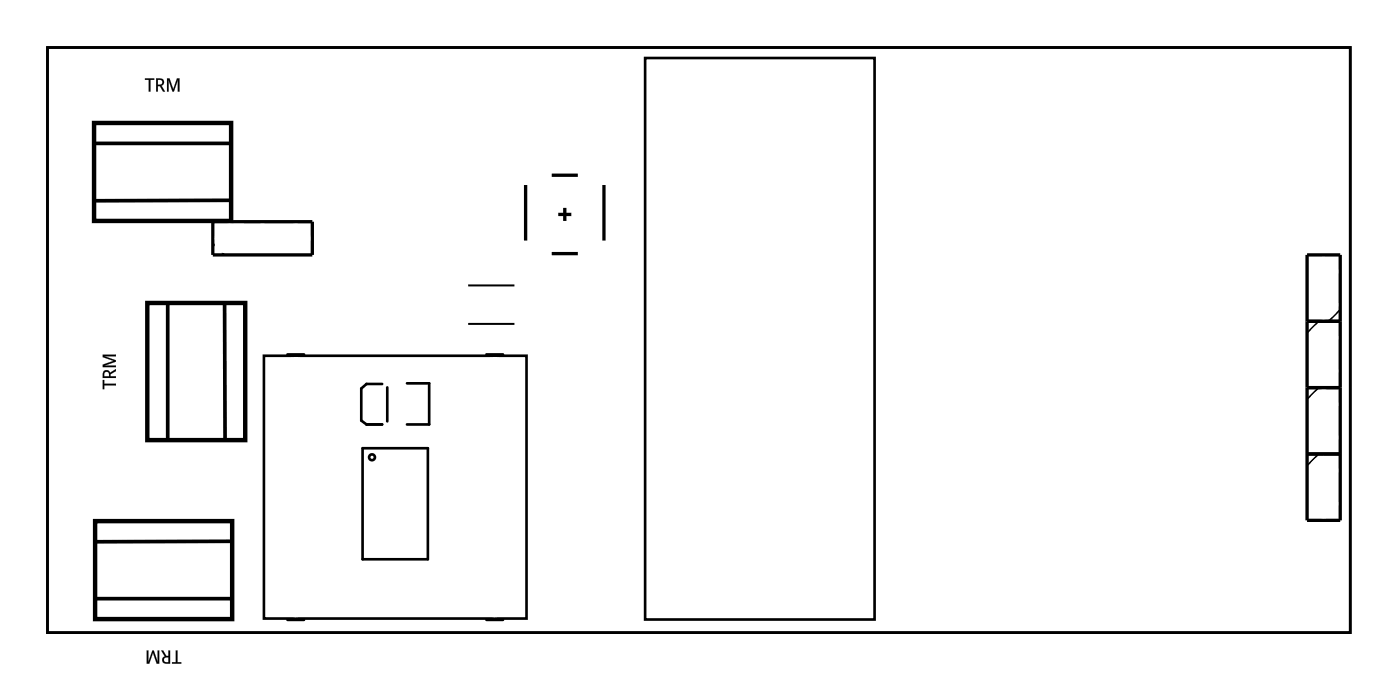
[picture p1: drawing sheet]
<svg xmlns="http://www.w3.org/2000/svg" width="107mm" height="52mm" viewBox="0 0 107 52" stroke-linecap="round" stroke-linejoin="round" font-family="sans-serif">
<g fill="none" stroke="#000" stroke-width=".2">
<path d="M3.6 3.6h99.8v44.8h-99.8zM49.4 4.4h17.6v43h-17.6zM20.2 27.2h20.1v20.2h-20.1zM22 27.1h1.3M27.8 34.3h5v8.5h-5zM29.3 29.4h-1.2l-.4 .3v2.5l.4 .3h1.2M29.7 29.7v2.6M31.2 29.3h1.7v3.2h-1.7M37.3 27.1h1.2M22 47.5h1.3M37.3 47.5h1.2"/>
<circle cx="28.5" cy="35" r=".22"/>
</g>
<g fill="#000">
<path d="M34.4 21.8h.9v3.1h-.9zM40 21.8h.8v3.1h-.8z"/>
<path d="M3.6 3.6h99.8v44.8h-99.8zM3.6 3.6v44.8h99.8v-44.8z"/>
<path d="M11.1 6h.7v.1h-.3v.9h-.1v-.9h-.3zM12 6a.43 .43 0 0 1 .6 .3l-.2 .3 .2 .4h-.1l-.3-.4h-.1v.4h-.1zM12.1 6.1v.4a.22 .22 0 0 0 .3-.2 .22 .22 0 0 0-.3-.2zM12.8 6h.2l.3 .8 .3-.8h.1v1h-.1v-.9l-.3 .9h-.1l-.3-.9v.9h-.1z"/>
<path d="M11.1 6h.7v.1h-.3v.9h-.1v-.9h-.3zM11.1 6v.1h.3v.9h.1v-.9h.3v-.1zM12 6a.44 .44 0 0 1 .6 .3l-.1 .2-.1 .1 .3 .4h-.2l-.3-.4h-.1v.4h-.1zM12 6v1h.1v-.4h.2l.2 .4h.1l-.2-.4v-.1a.28 .28 0 0 0 .1-.3 .28 .28 0 0 0-.3-.2zM12.1 6.1v.4h.1a.2 .2 0 0 0 .2-.3 .2 .2 0 0 0-.3-.1zM12.1 6.1a.23 .23 0 0 1 .3 .2 .23 .23 0 0 1-.3 .2zM12.8 6h.2l.3 .8 .3-.8h.2v1h-.2v-.9l-.3 .9h-.1l-.3-.9v.9h-.1zM12.8 6v1h.1v-.9l.3 .9h.1l.3-.9v.9h.1v-1h-.1l-.3 .8-.3-.8z"/>
<path d="M7.9 29.1h.1v.3h.9v.1h-.9v.3h-.1zM7.9 28.4a.29 .29 0 0 1 .5 .1l.5-.2v.1l-.4 .3v.1h.4v.1h-1zM8 28.5v.3h.4l-.1-.3zM7.9 27.2h1v.1h-.9l.9 .3v.1l-.9 .3h.9v.1h-1v-.2l.8-.3-.8-.3z"/>
<path d="M7.9 29.1h.1v.3h.9v.1h-.9v.3h-.1zM7.9 29.1v.7h.1v-.3h.9v-.1h-.9v-.3zM7.9 28.4a.28 .28 0 0 1 .5 .1l.5-.3v.2l-.4 .3v.1h.4v.1h-1zM7.9 28.4v.5h1v-.1h-.4v-.2l.4-.2v-.1l-.5 .2a.28 .28 0 0 0-.5-.1zM8 28.5v.3h.4l-.1-.3zM8 28.5h.3l.1 .3h-.4zM7.9 27.1h1v.2h-.9l.9 .3v.1l-.9 .3h.9v.1h-1v-.2l.8-.3-.8-.3zM7.9 27.2v.1l.8 .3-.8 .3v.2h1v-.1h-.9l.9-.3v-.1l-.9-.3h.9v-.1z"/>
<path d="M13.5 49.8h.1v.9h.3v.1h-.7v-.1h.3zM12.3 49.8h.2l.2 .4h.2v-.4h.1v1a.43 .43 0 0 1-.6-.3l.2-.2zM12.6 50.4v.2l.3 .1v-.4zM11.2 49.8h.2v.9l.3-.9h.1l.3 .9v-.9h.1v1h-.2l-.3-.8-.3 .8h-.2z"/>
<path d="M13.5 49.8h.1v.9h.3v.1h-.7v-.1h.3zM13.5 49.8v.9h-.3v.1h.7v-.1h-.3v-.9zM12.3 49.8h.2l.2 .4h.2v-.4h.1v1a.44 .44 0 0 1-.6-.3l.1-.2h.1zM12.3 49.8l.3 .5a.28 .28 0 0 0-.1 .3 .28 .28 0 0 0 .3 .2h.2v-1h-.1v.4h-.2l-.2-.4zM12.6 50.4v.2l.3 .1v-.4zM12.6 50.4l.3-.1v.4l-.3-.1zM11.2 49.8h.2v.9l.3-.9h.1l.3 .9v-.9h.1v1h-.2l-.3-.8-.3 .8h-.2zM11.2 49.8v1h.2l.3-.8 .3 .8h.2v-1h-.1v.9l-.3-.9h-.1l-.3 .9v-.9z"/>
</g>
<path d="M7.2 9.4h10.5v7.5h-10.5zM7.3 39.9h10.5v7.5h-10.5zM11.3 23.2h7.5v10.5h-7.5z" fill="none" stroke="#000" stroke-width=".34"/>
<path d="M7.3 11h10.3M17.7 15.3l-10.4 .1M12.8 23.3v10.3M17.2 23.2v10.4M7.3 45.8h10.4M17.7 41.4l-10.4 .1" fill="none" stroke="#000" stroke-width=".28"/>
<path d="M16.3 17h7.6v2.5h-7.6zM40.3 14.2v4.2M42.3 13.4h2M42.3 19.4h2M42.8 16.4h1M43.3 15.9v1M46.3 14.2v4.2M100.1 19.5h2.6v20.3h-2.6zM100.1 24.6h2.6M100.1 34.8h2.6M100.1 29.7h2.6" fill="none" stroke="#000" stroke-width=".25"/>
<path d="M16.3 18.6l.9 .9M101 34.8l-.9 .8M101 24.6l-.9 .9M101 29.7l-.9 .9M102.7 23.7l-.9 .9" fill="none" stroke="#000" stroke-width=".13"/>
<path d="M35.2 24.8h4.8M35.2 21.9h4.8" fill="none" stroke="#000" stroke-width=".15"/>
<circle cx="15" cy="25.9" r=".84" fill="#fff"/>
<circle cx="15" cy="25.9" r=".84" fill="none" stroke="#fff" stroke-width=".79" stroke-linecap="butt"/>
<circle cx="15" cy="30.9" r=".84" fill="#fff"/>
<circle cx="15" cy="30.9" r=".84" fill="none" stroke="#fff" stroke-width=".79" stroke-linecap="butt"/>
<circle cx="15" cy="13.2" r=".84" fill="#fff"/>
<circle cx="15" cy="13.2" r=".84" fill="none" stroke="#fff" stroke-width=".79" stroke-linecap="butt"/>
<circle cx="10" cy="13.2" r=".84" fill="#fff"/>
<circle cx="10" cy="13.2" r=".84" fill="none" stroke="#fff" stroke-width=".79" stroke-linecap="butt"/>
<circle cx="10" cy="43.6" r=".84" fill="#fff"/>
<circle cx="10" cy="43.6" r=".84" fill="none" stroke="#fff" stroke-width=".79" stroke-linecap="butt"/>
<circle cx="15" cy="43.6" r=".84" fill="#fff"/>
<circle cx="15" cy="43.6" r=".84" fill="none" stroke="#fff" stroke-width=".79" stroke-linecap="butt"/>
<circle cx="101.4" cy="36" r=".74" fill="#fff"/>
<circle cx="101.4" cy="36" r=".74" fill="none" stroke="#fff" stroke-width=".76" stroke-linecap="butt"/>
<circle cx="101.4" cy="38.6" r=".74" fill="#fff"/>
<circle cx="101.4" cy="38.6" r=".74" fill="none" stroke="#fff" stroke-width=".76" stroke-linecap="butt"/>
<circle cx="45.5" cy="13.2" r=".7" fill="#fff"/>
<circle cx="45.5" cy="13.2" r=".7" fill="none" stroke="#fff" stroke-width=".76" stroke-linecap="butt"/>
<circle cx="45.5" cy="19.7" r=".7" fill="#fff"/>
<circle cx="45.5" cy="19.7" r=".7" fill="none" stroke="#fff" stroke-width=".76" stroke-linecap="butt"/>
<circle cx="41" cy="13.2" r=".7" fill="#fff"/>
<circle cx="41" cy="13.2" r=".7" fill="none" stroke="#fff" stroke-width=".76" stroke-linecap="butt"/>
<circle cx="41" cy="19.7" r=".7" fill="#fff"/>
<circle cx="41" cy="19.7" r=".7" fill="none" stroke="#fff" stroke-width=".76" stroke-linecap="butt"/>
<path d="M16.8 17.5h1.5v1.5h-1.5z" fill="#fff"/>
<path d="M16.8 17.5h1.5v1.5h-1.5z" fill="none" stroke="#fff" stroke-width=".76" stroke-linecap="butt"/>
<circle cx="17.6" cy="18.2" r=".74" fill="#fff"/>
<circle cx="17.6" cy="18.2" r=".74" fill="none" stroke="#fff" stroke-width=".76" stroke-linecap="butt"/>
<circle cx="20.1" cy="18.2" r=".74" fill="#fff"/>
<circle cx="20.1" cy="18.2" r=".74" fill="none" stroke="#fff" stroke-width=".76" stroke-linecap="butt"/>
<circle cx="22.7" cy="18.2" r=".74" fill="#fff"/>
<circle cx="22.7" cy="18.2" r=".74" fill="none" stroke="#fff" stroke-width=".76" stroke-linecap="butt"/>
<circle cx="101.4" cy="23.3" r=".74" fill="#fff"/>
<circle cx="101.4" cy="23.3" r=".74" fill="none" stroke="#fff" stroke-width=".76" stroke-linecap="butt"/>
<circle cx="101.4" cy="20.8" r=".74" fill="#fff"/>
<circle cx="101.4" cy="20.8" r=".74" fill="none" stroke="#fff" stroke-width=".76" stroke-linecap="butt"/>
<circle cx="101.4" cy="25.9" r=".74" fill="#fff"/>
<circle cx="101.4" cy="25.9" r=".74" fill="none" stroke="#fff" stroke-width=".76" stroke-linecap="butt"/>
<circle cx="101.4" cy="28.4" r=".74" fill="#fff"/>
<circle cx="101.4" cy="28.4" r=".74" fill="none" stroke="#fff" stroke-width=".76" stroke-linecap="butt"/>
<circle cx="101.4" cy="30.9" r=".74" fill="#fff"/>
<circle cx="101.4" cy="30.9" r=".74" fill="none" stroke="#fff" stroke-width=".76" stroke-linecap="butt"/>
<circle cx="101.4" cy="33.5" r=".74" fill="#fff"/>
<circle cx="101.4" cy="33.5" r=".74" fill="none" stroke="#fff" stroke-width=".76" stroke-linecap="butt"/>
<path d="M39.5 21.7h1.8v3.2h-1.8z" fill="#fff"/>
<path d="M39.5 21.7h1.8v3.2h-1.8z" fill="none" stroke="#fff" stroke-width=".25"/>
<path d="M33.9 21.7h1.8v3.2h-1.8z" fill="#fff"/>
<path d="M33.9 21.7h1.8v3.2h-1.8z" fill="none" stroke="#fff" stroke-width=".25"/>
<circle cx="50.6" cy="8.2" r=".67" fill="#fff"/>
<circle cx="50.6" cy="8.2" r=".67" fill="none" stroke="#fff" stroke-width=".69" stroke-linecap="butt"/>
<path d="M49.9 7.5h1.4v1.3h-1.4z" fill="#fff"/>
<path d="M49.9 7.5h1.4v1.3h-1.4z" fill="none" stroke="#fff" stroke-width=".69" stroke-linecap="butt"/>
<circle cx="50.6" cy="10.7" r=".67" fill="#fff"/>
<circle cx="50.6" cy="10.7" r=".67" fill="none" stroke="#fff" stroke-width=".69" stroke-linecap="butt"/>
<circle cx="50.6" cy="13.2" r=".67" fill="#fff"/>
<circle cx="50.6" cy="13.2" r=".67" fill="none" stroke="#fff" stroke-width=".69" stroke-linecap="butt"/>
<circle cx="50.6" cy="15.8" r=".67" fill="#fff"/>
<circle cx="50.6" cy="15.8" r=".67" fill="none" stroke="#fff" stroke-width=".69" stroke-linecap="butt"/>
<circle cx="50.6" cy="18.3" r=".67" fill="#fff"/>
<circle cx="50.6" cy="18.3" r=".67" fill="none" stroke="#fff" stroke-width=".69" stroke-linecap="butt"/>
<circle cx="50.6" cy="20.9" r=".67" fill="#fff"/>
<circle cx="50.6" cy="20.9" r=".67" fill="none" stroke="#fff" stroke-width=".69" stroke-linecap="butt"/>
<circle cx="50.6" cy="23.4" r=".67" fill="#fff"/>
<circle cx="50.6" cy="23.4" r=".67" fill="none" stroke="#fff" stroke-width=".69" stroke-linecap="butt"/>
<circle cx="50.6" cy="25.9" r=".67" fill="#fff"/>
<circle cx="50.6" cy="25.9" r=".67" fill="none" stroke="#fff" stroke-width=".69" stroke-linecap="butt"/>
<circle cx="50.6" cy="28.5" r=".67" fill="#fff"/>
<circle cx="50.6" cy="28.5" r=".67" fill="none" stroke="#fff" stroke-width=".69" stroke-linecap="butt"/>
<circle cx="50.6" cy="31" r=".67" fill="#fff"/>
<circle cx="50.6" cy="31" r=".67" fill="none" stroke="#fff" stroke-width=".69" stroke-linecap="butt"/>
<circle cx="50.6" cy="33.6" r=".67" fill="#fff"/>
<circle cx="50.6" cy="33.6" r=".67" fill="none" stroke="#fff" stroke-width=".69" stroke-linecap="butt"/>
<circle cx="50.6" cy="36.1" r=".67" fill="#fff"/>
<circle cx="50.6" cy="36.1" r=".67" fill="none" stroke="#fff" stroke-width=".69" stroke-linecap="butt"/>
<circle cx="50.6" cy="38.6" r=".67" fill="#fff"/>
<circle cx="50.6" cy="38.6" r=".67" fill="none" stroke="#fff" stroke-width=".69" stroke-linecap="butt"/>
<circle cx="50.6" cy="41.2" r=".67" fill="#fff"/>
<circle cx="50.6" cy="41.2" r=".67" fill="none" stroke="#fff" stroke-width=".69" stroke-linecap="butt"/>
<circle cx="50.6" cy="43.7" r=".67" fill="#fff"/>
<circle cx="50.6" cy="43.7" r=".67" fill="none" stroke="#fff" stroke-width=".69" stroke-linecap="butt"/>
<circle cx="65.8" cy="8.2" r=".67" fill="#fff"/>
<circle cx="65.8" cy="8.2" r=".67" fill="none" stroke="#fff" stroke-width=".69" stroke-linecap="butt"/>
<circle cx="65.8" cy="10.7" r=".67" fill="#fff"/>
<circle cx="65.8" cy="10.7" r=".67" fill="none" stroke="#fff" stroke-width=".69" stroke-linecap="butt"/>
<circle cx="65.8" cy="13.2" r=".67" fill="#fff"/>
<circle cx="65.8" cy="13.2" r=".67" fill="none" stroke="#fff" stroke-width=".69" stroke-linecap="butt"/>
<circle cx="65.8" cy="15.8" r=".67" fill="#fff"/>
<circle cx="65.8" cy="15.8" r=".67" fill="none" stroke="#fff" stroke-width=".69" stroke-linecap="butt"/>
<circle cx="65.8" cy="18.3" r=".67" fill="#fff"/>
<circle cx="65.8" cy="18.3" r=".67" fill="none" stroke="#fff" stroke-width=".69" stroke-linecap="butt"/>
<circle cx="65.8" cy="20.9" r=".67" fill="#fff"/>
<circle cx="65.8" cy="20.9" r=".67" fill="none" stroke="#fff" stroke-width=".69" stroke-linecap="butt"/>
<circle cx="65.8" cy="23.4" r=".67" fill="#fff"/>
<circle cx="65.8" cy="23.4" r=".67" fill="none" stroke="#fff" stroke-width=".69" stroke-linecap="butt"/>
<circle cx="65.8" cy="25.9" r=".67" fill="#fff"/>
<circle cx="65.8" cy="25.9" r=".67" fill="none" stroke="#fff" stroke-width=".69" stroke-linecap="butt"/>
<circle cx="65.8" cy="28.5" r=".67" fill="#fff"/>
<circle cx="65.8" cy="28.5" r=".67" fill="none" stroke="#fff" stroke-width=".69" stroke-linecap="butt"/>
<circle cx="65.8" cy="31" r=".67" fill="#fff"/>
<circle cx="65.8" cy="31" r=".67" fill="none" stroke="#fff" stroke-width=".69" stroke-linecap="butt"/>
<circle cx="65.8" cy="33.6" r=".67" fill="#fff"/>
<circle cx="65.8" cy="33.6" r=".67" fill="none" stroke="#fff" stroke-width=".69" stroke-linecap="butt"/>
<circle cx="65.8" cy="36.1" r=".67" fill="#fff"/>
<circle cx="65.8" cy="36.1" r=".67" fill="none" stroke="#fff" stroke-width=".69" stroke-linecap="butt"/>
<circle cx="65.8" cy="38.6" r=".67" fill="#fff"/>
<circle cx="65.8" cy="38.6" r=".67" fill="none" stroke="#fff" stroke-width=".69" stroke-linecap="butt"/>
<circle cx="65.8" cy="41.2" r=".67" fill="#fff"/>
<circle cx="65.8" cy="41.2" r=".67" fill="none" stroke="#fff" stroke-width=".69" stroke-linecap="butt"/>
<circle cx="65.8" cy="43.7" r=".67" fill="#fff"/>
<circle cx="65.8" cy="43.7" r=".67" fill="none" stroke="#fff" stroke-width=".69" stroke-linecap="butt"/>
<circle cx="22.7" cy="46.2" r=".72" fill="#fff"/>
<circle cx="22.7" cy="46.2" r=".72" fill="none" stroke="#fff" stroke-width=".69" stroke-linecap="butt"/>
<path d="M21 45.5h3.3v1.4h-3.3zM21.9 46.2a.75 .75 0 0 0 1.5 0 .75 .75 0 0 0-1.5 0z" fill="#fff"/>
<g fill="none" stroke="#fff" stroke-width=".25">
<path d="M21 45.5h3.3v1.4h-3.3z"/>
<circle cx="22.7" cy="46.2" r=".72"/>
</g>
<circle cx="22.7" cy="43.6" r=".72" fill="#fff"/>
<circle cx="22.7" cy="43.6" r=".72" fill="none" stroke="#fff" stroke-width=".69" stroke-linecap="butt"/>
<path d="M21 42.9h3.3v1.5h-3.3zM21.9 43.6a.75 .75 0 0 0 1.5 0 .75 .75 0 0 0-1.5 0z" fill="#fff"/>
<g fill="none" stroke="#fff" stroke-width=".25">
<path d="M21 42.9h3.3v1.5h-3.3z"/>
<circle cx="22.7" cy="43.6" r=".72"/>
</g>
<circle cx="22.7" cy="41.1" r=".72" fill="#fff"/>
<circle cx="22.7" cy="41.1" r=".72" fill="none" stroke="#fff" stroke-width=".69" stroke-linecap="butt"/>
<path d="M21 40.4h3.3v1.4h-3.3zM21.9 41.1a.75 .75 0 0 0 1.5 0 .75 .75 0 0 0-1.5 0z" fill="#fff"/>
<g fill="none" stroke="#fff" stroke-width=".25">
<path d="M21 40.4h3.3v1.4h-3.3z"/>
<circle cx="22.7" cy="41.1" r=".72"/>
</g>
<circle cx="22.7" cy="38.6" r=".72" fill="#fff"/>
<circle cx="22.7" cy="38.6" r=".72" fill="none" stroke="#fff" stroke-width=".69" stroke-linecap="butt"/>
<path d="M21 37.8h3.3v1.5h-3.3zM21.9 38.6a.75 .75 0 0 0 1.5 0 .75 .75 0 0 0-1.5 0z" fill="#fff"/>
<g fill="none" stroke="#fff" stroke-width=".25">
<path d="M21 37.8h3.3v1.5h-3.3z"/>
<circle cx="22.7" cy="38.6" r=".72"/>
</g>
<circle cx="22.7" cy="36" r=".72" fill="#fff"/>
<circle cx="22.7" cy="36" r=".72" fill="none" stroke="#fff" stroke-width=".69" stroke-linecap="butt"/>
<path d="M21 35.3h3.3v1.4h-3.3zM21.9 36a.75 .75 0 0 0 1.5 0 .75 .75 0 0 0-1.5 0z" fill="#fff"/>
<g fill="none" stroke="#fff" stroke-width=".25">
<path d="M21 35.3h3.3v1.4h-3.3z"/>
<circle cx="22.7" cy="36" r=".72"/>
</g>
<circle cx="22.7" cy="33.5" r=".72" fill="#fff"/>
<circle cx="22.7" cy="33.5" r=".72" fill="none" stroke="#fff" stroke-width=".69" stroke-linecap="butt"/>
<path d="M21 32.8h3.3v1.4h-3.3zM21.9 33.5a.75 .75 0 0 0 1.5 0 .75 .75 0 0 0-1.5 0z" fill="#fff"/>
<g fill="none" stroke="#fff" stroke-width=".25">
<path d="M21 32.8h3.3v1.4h-3.3z"/>
<circle cx="22.7" cy="33.5" r=".72"/>
</g>
<circle cx="22.7" cy="30.9" r=".72" fill="#fff"/>
<circle cx="22.7" cy="30.9" r=".72" fill="none" stroke="#fff" stroke-width=".69" stroke-linecap="butt"/>
<path d="M21 30.2h3.3v1.5h-3.3zM21.9 30.9a.75 .75 0 0 0 1.5 0 .75 .75 0 0 0-1.5 0z" fill="#fff"/>
<g fill="none" stroke="#fff" stroke-width=".25">
<path d="M21 30.2h3.3v1.5h-3.3z"/>
<circle cx="22.7" cy="30.9" r=".72"/>
</g>
<circle cx="22.7" cy="28.4" r=".72" fill="#fff"/>
<circle cx="22.7" cy="28.4" r=".72" fill="none" stroke="#fff" stroke-width=".69" stroke-linecap="butt"/>
<path d="M21 27.7h3.3v1.4h-3.3zM21.9 28.4a.75 .75 0 0 0 1.5 0 .75 .75 0 0 0-1.5 0z" fill="#fff"/>
<g fill="none" stroke="#fff" stroke-width=".25">
<path d="M21 27.7h3.3v1.4h-3.3z"/>
<circle cx="22.7" cy="28.4" r=".72"/>
</g>
<circle cx="37.9" cy="28.4" r=".72" fill="#fff"/>
<circle cx="37.9" cy="28.4" r=".72" fill="none" stroke="#fff" stroke-width=".69" stroke-linecap="butt"/>
<path d="M36.2 27.7h3.4v1.4h-3.4zM37.2 28.4a.72 .72 0 0 0 1.4 0 .72 .72 0 0 0-1.4 0z" fill="#fff"/>
<g fill="none" stroke="#fff" stroke-width=".25">
<path d="M36.2 27.7h3.4v1.4h-3.4z"/>
<circle cx="37.9" cy="28.4" r=".72"/>
</g>
<circle cx="37.9" cy="30.9" r=".72" fill="#fff"/>
<circle cx="37.9" cy="30.9" r=".72" fill="none" stroke="#fff" stroke-width=".69" stroke-linecap="butt"/>
<path d="M36.2 30.2h3.4v1.5h-3.4zM37.2 30.9a.72 .72 0 0 0 1.4 0 .72 .72 0 0 0-1.4 0z" fill="#fff"/>
<g fill="none" stroke="#fff" stroke-width=".25">
<path d="M36.2 30.2h3.4v1.5h-3.4z"/>
<circle cx="37.9" cy="30.9" r=".72"/>
</g>
<circle cx="37.9" cy="33.5" r=".72" fill="#fff"/>
<circle cx="37.9" cy="33.5" r=".72" fill="none" stroke="#fff" stroke-width=".69" stroke-linecap="butt"/>
<path d="M36.2 32.8h3.4v1.4h-3.4zM37.2 33.5a.72 .72 0 0 0 1.4 0 .72 .72 0 0 0-1.4 0z" fill="#fff"/>
<g fill="none" stroke="#fff" stroke-width=".25">
<path d="M36.2 32.8h3.4v1.4h-3.4z"/>
<circle cx="37.9" cy="33.5" r=".72"/>
</g>
<circle cx="37.9" cy="36" r=".72" fill="#fff"/>
<circle cx="37.9" cy="36" r=".72" fill="none" stroke="#fff" stroke-width=".69" stroke-linecap="butt"/>
<path d="M36.2 35.3h3.4v1.4h-3.4zM37.2 36a.72 .72 0 0 0 1.4 0 .72 .72 0 0 0-1.4 0z" fill="#fff"/>
<g fill="none" stroke="#fff" stroke-width=".25">
<path d="M36.2 35.3h3.4v1.4h-3.4z"/>
<circle cx="37.9" cy="36" r=".72"/>
</g>
<circle cx="37.9" cy="38.6" r=".72" fill="#fff"/>
<circle cx="37.9" cy="38.6" r=".72" fill="none" stroke="#fff" stroke-width=".69" stroke-linecap="butt"/>
<path d="M36.2 37.8h3.4v1.5h-3.4zM37.2 38.6a.72 .72 0 0 0 1.4 0 .72 .72 0 0 0-1.4 0z" fill="#fff"/>
<g fill="none" stroke="#fff" stroke-width=".25">
<path d="M36.2 37.8h3.4v1.5h-3.4z"/>
<circle cx="37.9" cy="38.6" r=".72"/>
</g>
<circle cx="37.9" cy="41.1" r=".72" fill="#fff"/>
<circle cx="37.9" cy="41.1" r=".72" fill="none" stroke="#fff" stroke-width=".69" stroke-linecap="butt"/>
<path d="M36.2 40.4h3.4v1.4h-3.4zM37.2 41.1a.72 .72 0 0 0 1.4 0 .72 .72 0 0 0-1.4 0z" fill="#fff"/>
<g fill="none" stroke="#fff" stroke-width=".25">
<path d="M36.2 40.4h3.4v1.4h-3.4z"/>
<circle cx="37.9" cy="41.1" r=".72"/>
</g>
<circle cx="37.9" cy="43.6" r=".72" fill="#fff"/>
<circle cx="37.9" cy="43.6" r=".72" fill="none" stroke="#fff" stroke-width=".69" stroke-linecap="butt"/>
<path d="M36.2 42.9h3.4v1.5h-3.4zM37.2 43.6a.72 .72 0 0 0 1.4 0 .72 .72 0 0 0-1.4 0z" fill="#fff"/>
<g fill="none" stroke="#fff" stroke-width=".25">
<path d="M36.2 42.9h3.4v1.5h-3.4z"/>
<circle cx="37.9" cy="43.6" r=".72"/>
</g>
<circle cx="37.9" cy="46.2" r=".72" fill="#fff"/>
<circle cx="37.9" cy="46.2" r=".72" fill="none" stroke="#fff" stroke-width=".69" stroke-linecap="butt"/>
<path d="M36.2 45.5h3.4v1.4h-3.4zM37.2 46.2a.72 .72 0 0 0 1.4 0 .72 .72 0 0 0-1.4 0z" fill="#fff"/>
<g fill="none" stroke="#fff" stroke-width=".25">
<path d="M36.2 45.5h3.4v1.4h-3.4z"/>
<circle cx="37.9" cy="46.2" r=".72"/>
</g>
</svg>
